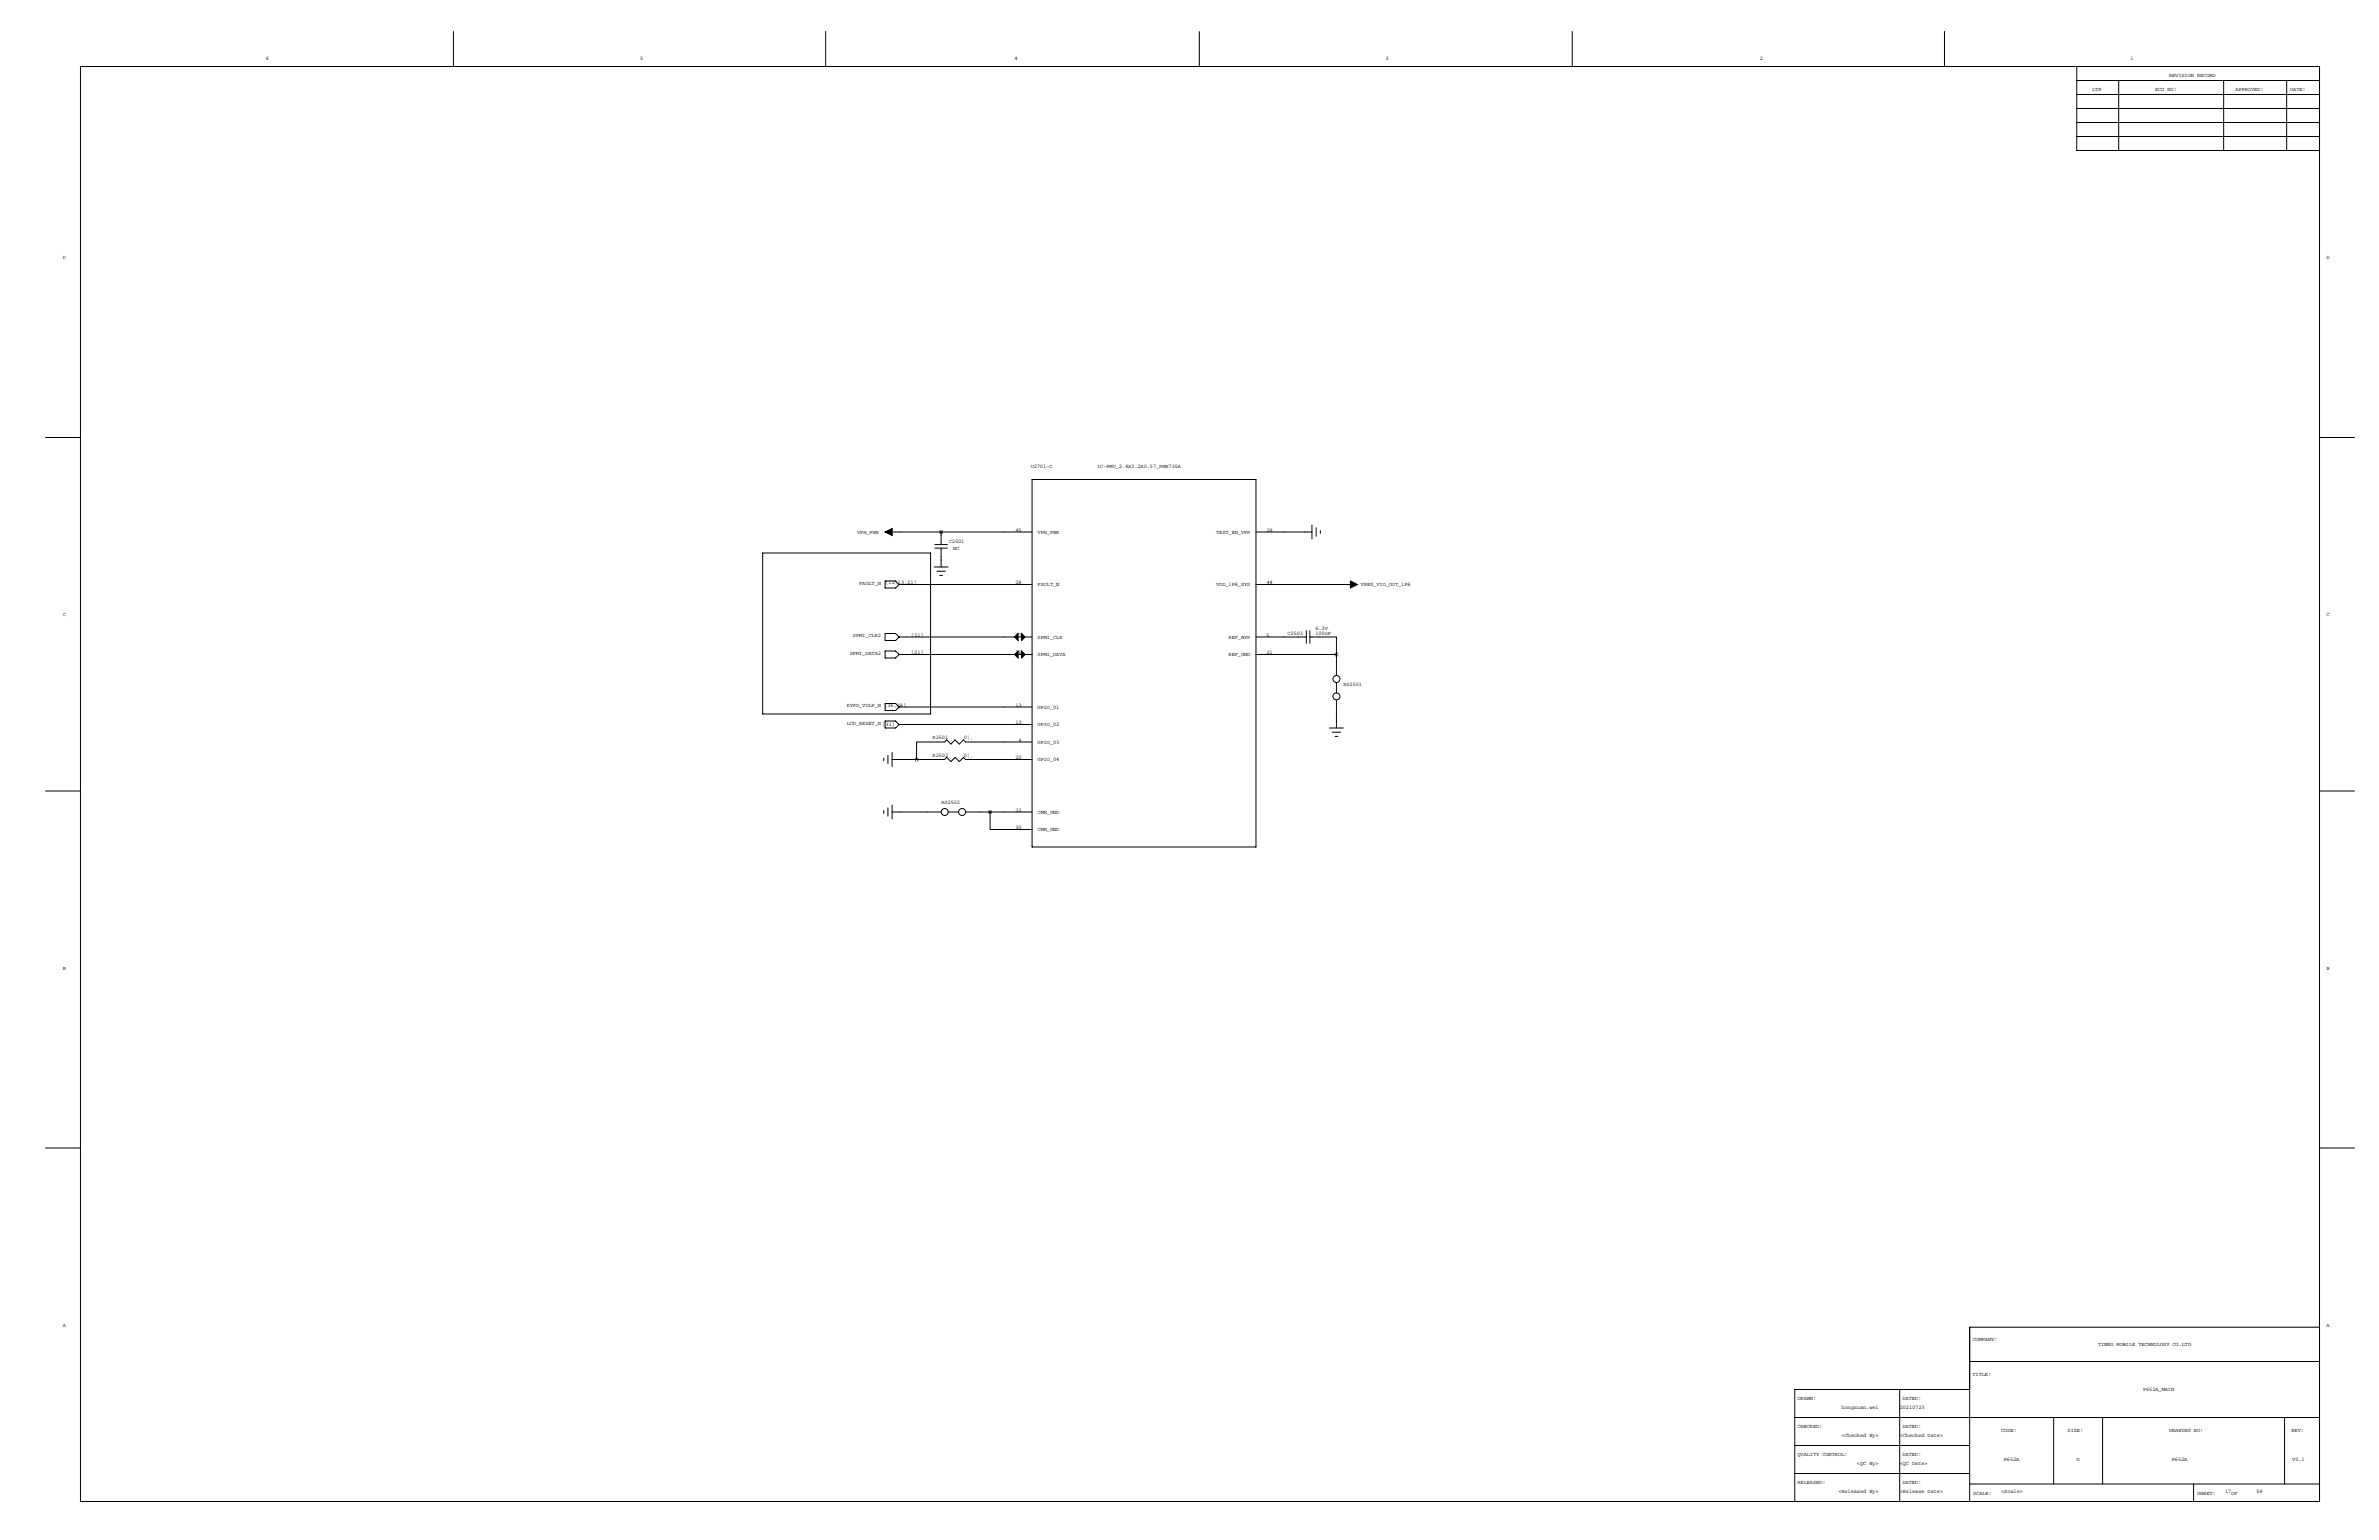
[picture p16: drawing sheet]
<svg xmlns="http://www.w3.org/2000/svg" width="864mm" height="559mm" viewBox="0 0 864 559" stroke-linecap="round" stroke-linejoin="round" font-family="sans-serif">
<defs><g id="words">
<g font-size="2">
<text x="96.5" y="21.6">6</text>
<text x="232.4" y="21.6">5</text>
<text x="368.3" y="21.6">4</text>
<text x="502.9" y="21.6">3</text>
<text x="638.8" y="21.6">2</text>
<text x="773.4" y="21.6">1</text>
<text x="787.4" y="27.9">REVISION RECORD</text>
<text x="759.5" y="33">LTR</text>
<text x="782.3" y="33">ECO NO:</text>
<text x="811.5" y="33">APPROVED:</text>
<text x="831.3" y="33">DATE:</text>
<text x="22.9" y="94">D</text>
<text x="844.6" y="94">D</text>
<text x="374.1" y="169.7">U2701-C</text>
<text x="398.3" y="169.7">IC-PMU_2.4X3.2X0.57_PMR735A</text>
<text x="311.2" y="193.6">VPH_PWR</text>
<text x="344.4" y="197.1">C2501</text>
<text x="368.6" y="193">45</text>
<text x="376.7" y="193.6">VPH_PWR</text>
<text x="441.5" y="193.6">TEST_EN_VPP</text>
<text x="459.7" y="193">29</text>
<text x="346" y="199.7">NC</text>
<text x="311.9" y="212.1">FAULT_N</text>
<text x="321.5" y="211.9">[12,13,21]</text>
<text x="368.6" y="212.1">28</text>
<text x="376.7" y="212.6">FAULT_N</text>
<text x="441.5" y="212.6">VDD_1P8_SYS</text>
<text x="459.7" y="212.1">44</text>
<text x="494" y="212.6">VREG_VIO_OUT_1P8</text>
<text x="22.9" y="223.5">C</text>
<text x="844.6" y="223.5">C</text>
<text x="309.6" y="231.1">SPMI_CLK2</text>
<text x="330.8" y="231">[21]</text>
<text x="368.6" y="231.1">37</text>
<text x="376.7" y="231.7">SPMI_CLK</text>
<text x="446" y="231.7">REF_BYP</text>
<text x="459.7" y="231.1">5</text>
<text x="467.4" y="230.4">C2503</text>
<text x="477.5" y="230.4">100nF</text>
<text x="477.5" y="228.4">6.3V</text>
<text x="308.5" y="237.5">SPMI_DATA2</text>
<text x="330.8" y="237.3">[21]</text>
<text x="368.6" y="237.5">36</text>
<text x="376.7" y="238">SPMI_DATA</text>
<text x="446" y="238">REF_GND</text>
<text x="459.7" y="237.5">21</text>
<text x="487.7" y="248.8">RS2501</text>
<text x="307.4" y="256.5">KYPD_VOLP_N [36,38]</text>
<text x="368.6" y="256.5">13</text>
<text x="376.7" y="257.1">GPIO_01</text>
<text x="307.4" y="262.9">LCD_RESET_N</text>
<text x="320.4" y="263.5">[31]</text>
<text x="368.6" y="262.9">12</text>
<text x="376.7" y="263.4">GPIO_02</text>
<text x="338.6" y="268.3">R2501</text>
<text x="349.8" y="268.3">0¦¸</text>
<text x="369.7" y="269.2">4</text>
<text x="376.7" y="269.8">GPIO_03</text>
<text x="338.6" y="274.6">R2502</text>
<text x="349.8" y="274.6">0¦¸</text>
<text x="368.6" y="275.6">20</text>
<text x="376.7" y="276.1">GPIO_04</text>
<text x="341.7" y="291.7">RS2502</text>
<text x="368.6" y="294.6">22</text>
<text x="376.7" y="295.2">CMN_GND</text>
<text x="368.6" y="301">30</text>
<text x="376.7" y="301.5">CMN_GND</text>
<text x="22.9" y="351.8">B</text>
<text x="844.6" y="351.8">B</text>
<text x="22.9" y="481.3">A</text>
<text x="844.6" y="481.3">A</text>
<text x="716" y="486.4">COMPANY:</text>
<text x="761.6" y="488.2">TINNO MOBILE TECHNOLOGY CO.LTD</text>
<text x="716" y="499.1">TITLE:</text>
<text x="652.5" y="508">DRAWN:</text>
<text x="690.6" y="508">DATED:</text>
<text x="778" y="504.7">P652A_MAIN</text>
<text x="668.5" y="511.1">hongxuan.wei</text>
<text x="689.6" y="511.1">20210723</text>
<text x="652.5" y="518.2">CHECKED:</text>
<text x="668.5" y="521.3">&lt;Checked By&gt;</text>
<text x="689.6" y="521.3">&lt;Checked Date&gt;</text>
<text x="690.6" y="518.2">DATED:</text>
<text x="726.4" y="519.4">CODE:</text>
<text x="750.6" y="519.4">SIZE:</text>
<text x="787.4" y="519.4">DRAWING NO:</text>
<text x="831.9" y="519.4">REV:</text>
<text x="652.5" y="528.3">QUALITY CONTROL:</text>
<text x="674.1" y="531.4">&lt;QC By&gt;</text>
<text x="689.6" y="531.4">&lt;QC Date&gt;</text>
<text x="690.6" y="528.3">DATED:</text>
<text x="727.4" y="530.1">P652A</text>
<text x="753.8" y="530.1">D</text>
<text x="788.4" y="530.1">P652A</text>
<text x="832.1" y="530.1">V0.1</text>
<text x="652.5" y="538.5">RELEASED:</text>
<text x="690.6" y="538.5">DATED:</text>
<text x="667.3" y="541.6">&lt;Released By&gt;</text>
<text x="689.6" y="541.6">&lt;Release Date&gt;</text>
<text x="716.3" y="542.3">SCALE:</text>
<text x="726.4" y="541.6">&lt;Scale&gt;</text>
<text x="797.6" y="542.3">SHEET:</text>
<text x="807.7" y="541.6">17</text>
<text x="810" y="542.3">OF</text>
<text x="819.2" y="541.6">59</text>
</g>
</g></defs>
<g fill="none" stroke="#000" stroke-width=".36">
<path d="M164.6 11.4v12.7M299.7 11.4v12.7M435.4 11.4v12.7M570.7 11.4v12.7M705.9 11.4v12.7M29.2 24.1h812.8v520.7h-812.8zM753.9 39.4h88.1M753.9 34.3h88.1M753.9 29.2h88.1M753.9 24.1v30.5h88.1M769.1 29.2v25.4M807.2 29.2v25.4"/>
<path d="M830.1 29.2v25.4M753.9 49.5h88.1M753.9 44.5h88.1M16.5 158.8h12.7M842 158.8h12.7M374.6 174h81.3v133.3h-81.3zM321.3 193h53.3M339.3 197.6h4.6M339.3 198.9h4.6M341.6 198.9v6.8M341.6 193v4.6M455.9 193h20.4"/>
<path d="M476.2 190.5v5.1M477.8 191.5v3.1M479.3 192.5v1M276.9 200.7h60.9v58.4h-60.9zM321.3 210.8h3.8l1.3 1.3-1.3 1.3h-3.8zM326.4 212.1h48.2M339.1 205.7h5.1M340.1 207.3h3.1M341.1 208.8h1M455.9 212.1h36.9M321.3 229.9h3.8l1.3 1.2-1.3 1.3h-3.8zM321.3 236.2h3.8l1.3 1.3-1.3 1.3h-3.8z"/>
<path d="M326.4 231.1h48.2M326.4 237.5h48.2M455.9 231.1h18.3M455.9 237.5h29.2M474.2 228.9v4.5M475.5 228.9v4.5M475.5 231.1h9.6v6.4M485.1 237.5v7.6M321.3 255.3h3.8l1.3 1.2-1.3 1.3h-3.8zM326.4 256.5h48.2M485.1 247.6v3.9M485.1 254v10.2"/>
<path d="M320.8 275.1v1M321.3 261.6h3.8l1.3 1.3-1.3 1.3h-3.8zM322.3 274.1v3M323.8 273.1v5M323.9 275.6h19l.8-.8 1.5 1.6 1.5-1.6 1.5 1.6 1.6-1.6 .7 .8h24.1M326.4 262.9h48.2M374.6 269.2h-24.1l-.7-.7-1.6 1.5-1.5-1.5-1.5 1.5-1.5-1.5-.8 .7h-10.2v6.4M482.6 264.2h5.1M483.6 265.7h3.1M484.6 267.2h1M16.5 287h12.7M320.8 294.1v1"/>
<path d="M322.3 293.1v3.1M323.8 292.1v5.1M323.9 294.6h17.7M344.2 294.6h3.8M350.5 294.6h24.1M359.4 294.6v6.4h15.2M842 287h12.7M16.5 416.6h12.7M842 416.6h12.7M715 494h127M842 481.6h-127v63.2M651.5 514.3h190.5"/>
<path d="M689.6 504.2v40.6M715 504.2h-63.5v40.6M745.5 514.3v24.2M763.3 514.3v24.2M829.3 514.3v24.2M651.5 534.7h63.5M651.5 524.5h63.5M715 538.5h127M796.3 538.5v6.3"/>
<circle cx="485.1" cy="246.4" r="1.27"/>
<circle cx="485.1" cy="252.7" r="1.27"/>
<circle cx="343" cy="294.6" r="1.27"/>
<circle cx="349.2" cy="294.6" r="1.27"/>
</g>
<path d="M321.3 193l2.5-1.2v2.5zM490.2 210.8l2.6 1.3-2.6 1.3zM368.3 231.1l1.3-1.2v2.5zM368.3 237.5l1.3-1.3v2.6zM370.8 229.9l1.3 1.2-1.3 1.3zM370.8 236.2l1.3 1.3-1.3 1.3z" fill="#000" stroke="#000" stroke-width=".36"/>
<path d="M341.6 193a.05 .05 0 0 0 .1 0 .05 .05 0 0 0-.1 0zM332.7 275.6a.05 .05 0 0 0 .1 0 .05 .05 0 0 0-.1 0zM485.1 237.5a.05 .05 0 0 0 .1 0 .05 .05 0 0 0-.1 0zM359.4 294.6a.05 .05 0 0 0 .1 0 .05 .05 0 0 0-.1 0z" fill="#000" stroke="#000" stroke-width="1.3"/>
<use href="#words"/>
</svg>
